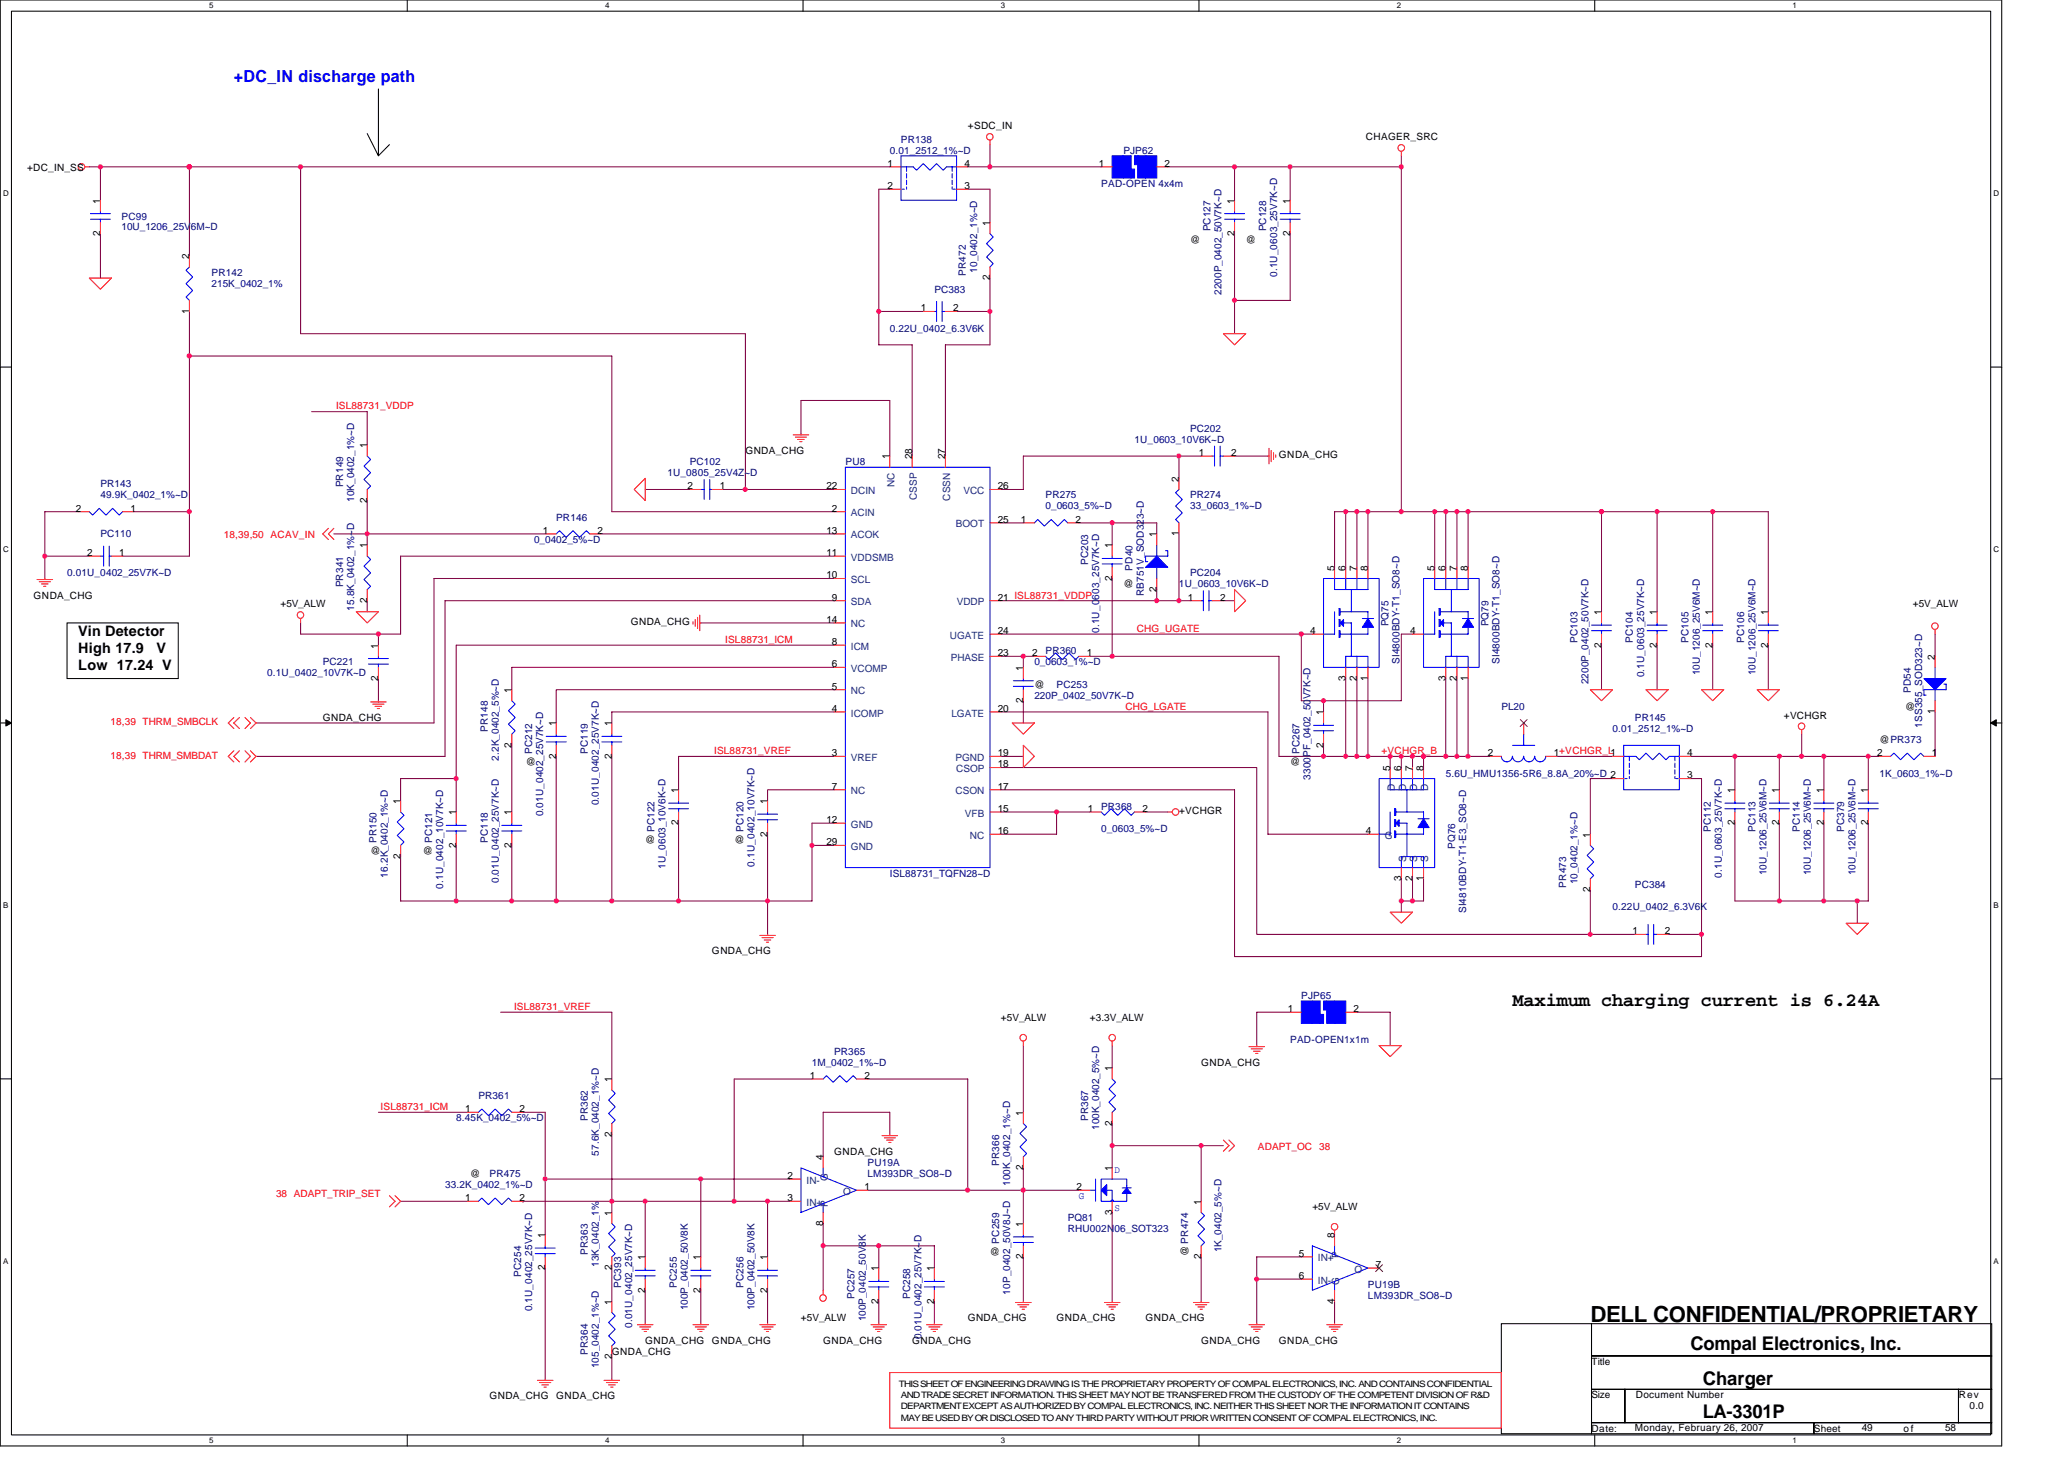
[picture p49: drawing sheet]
<svg xmlns="http://www.w3.org/2000/svg" width="297mm" height="210mm" viewBox="0 0 297 210" stroke-linecap="round" stroke-linejoin="round" font-family="sans-serif">
<defs><g id="words">
<text font-size="3.2" x="228.9" y="190.2">DELL CONFIDENTIAL/PROPRIETARY</text>
<g font-size="2.7">
<text x="217.7" y="144.7">Maximum charging current is 6.24A</text>
<text x="243.3" y="194.2">Compal Electronics, Inc.</text>
<text x="245" y="204">LA-3301P</text>
<text x="245" y="199.2">Charger</text>
</g>
<text font-size="2.4" fill="#00f" x="33.7" y="11.8">+DC_IN discharge path</text>
<g font-size="2.1">
<text x="11.3" y="91.5">Vin Detector</text>
<text x="11.3" y="94">High 17.9</text>
<text x="22.5" y="94">V</text>
<text x="11.3" y="96.5">Low 17.24 V</text>
</g>
<g font-size="1.4">
<text x="127.7" y="24">1</text>
<text x="138.8" y="24">4</text>
<text x="139.3" y="18.6">+SDC_IN</text>
<text x="158.1" y="24">1</text>
<text x="167.6" y="24">2</text>
<text x="196.6" y="20.2">CHAGER_SRC</text>
<text x="3.9" y="24.7">+DC_IN_SS</text>
<text x="14.4" y="29.3" transform="rotate(-90 14.4 29.3)">1</text>
<text x="127.7" y="27.2">2</text>
<text x="138.8" y="27.2">3</text>
<text x="177.6" y="29.3" transform="rotate(-90 177.6 29.3)">1</text>
<text x="185.6" y="29.3" transform="rotate(-90 185.6 29.3)">1</text>
<text x="14.4" y="33.9" transform="rotate(-90 14.4 33.9)">2</text>
<text x="142.4" y="32.5" transform="rotate(-90 142.4 32.5)">1</text>
<text x="171.3" y="34.9">@</text>
<text x="177.6" y="33.9" transform="rotate(-90 177.6 33.9)">2</text>
<text x="179.3" y="34.9">@</text>
<text x="185.6" y="33.9" transform="rotate(-90 185.6 33.9)">2</text>
<text x="27.2" y="37.3" transform="rotate(-90 27.2 37.3)">2</text>
<text x="142.4" y="40.3" transform="rotate(-90 142.4 40.3)">2</text>
<text x="27.2" y="45.1" transform="rotate(-90 27.2 45.1)">1</text>
<text x="132.5" y="44.8">1</text>
<text x="137.2" y="44.8">2</text>
<text x="52.8" y="64.5" transform="rotate(-90 52.8 64.5)">1</text>
<text x="107.3" y="65.3">GNDA_CHG</text>
<text x="172.5" y="65.6">1</text>
<text x="177.2" y="65.6">2</text>
<text x="184.1" y="66">GNDA_CHG</text>
<text x="98.9" y="70.4">2</text>
<text x="103.6" y="70.4">1</text>
<text x="118.9" y="70.4">22</text>
<text x="128" y="66.1" transform="rotate(-90 128 66.1)">1</text>
<text x="131.3" y="66.1" transform="rotate(-90 131.3 66.1)">28</text>
<text x="136" y="66.1" transform="rotate(-90 136 66.1)">27</text>
<text x="143.6" y="70.4">26</text>
<text x="169.6" y="69.3" transform="rotate(-90 169.6 69.3)">2</text>
<text x="10.9" y="73.6">2</text>
<text x="18.8" y="73.6">1</text>
<text x="52.8" y="72.3" transform="rotate(-90 52.8 72.3)">2</text>
<text x="78.1" y="76.8">1</text>
<text x="86" y="76.8">2</text>
<text x="118.9" y="76.8">13</text>
<text x="119.7" y="73.6">2</text>
<text x="143.6" y="75.2">25</text>
<text x="146.9" y="75.2">1</text>
<text x="154.8" y="75.2">2</text>
<text x="166.5" y="77.3" transform="rotate(-90 166.5 77.3)">1</text>
<text x="169.6" y="77.2" transform="rotate(-90 169.6 77.2)">1</text>
<text x="12.5" y="80">2</text>
<text x="17.2" y="80">1</text>
<text x="52.8" y="78.9" transform="rotate(-90 52.8 78.9)">1</text>
<text x="118.9" y="80">11</text>
<text x="118.9" y="83.2">10</text>
<text x="160" y="83.5" transform="rotate(-90 160 83.5)">2</text>
<text x="160" y="78.9" transform="rotate(-90 160 78.9)">1</text>
<text x="192" y="82.1" transform="rotate(-90 192 82.1)">5</text>
<text x="193.7" y="82.1" transform="rotate(-90 193.7 82.1)">6</text>
<text x="195.3" y="82.1" transform="rotate(-90 195.3 82.1)">7</text>
<text x="196.8" y="82.1" transform="rotate(-90 196.8 82.1)">8</text>
<text x="206.5" y="82.1" transform="rotate(-90 206.5 82.1)">5</text>
<text x="208" y="82.1" transform="rotate(-90 208 82.1)">6</text>
<text x="209.7" y="82.1" transform="rotate(-90 209.7 82.1)">7</text>
<text x="211.3" y="82.1" transform="rotate(-90 211.3 82.1)">8</text>
<text x="4.8" y="86.1">GNDA_CHG</text>
<text x="40.4" y="87.4">+5V_ALW</text>
<text x="52.8" y="86.7" transform="rotate(-90 52.8 86.7)">2</text>
<text x="90.8" y="90">GNDA_CHG</text>
<text x="118.9" y="89.6">14</text>
<text x="119.7" y="86.4">9</text>
<text x="143.6" y="86.4">21 ISL88731_VDDP</text>
<text x="161.7" y="84.5">@</text>
<text x="166.5" y="85.2" transform="rotate(-90 166.5 85.2)">2</text>
<text x="170.9" y="86.4">1</text>
<text x="175.6" y="86.4">2</text>
<text x="230.5" y="88.5" transform="rotate(-90 230.5 88.5)">1</text>
<text x="238.5" y="88.5" transform="rotate(-90 238.5 88.5)">1</text>
<text x="246.5" y="88.5" transform="rotate(-90 246.5 88.5)">1</text>
<text x="254.5" y="88.5" transform="rotate(-90 254.5 88.5)">1</text>
<text x="275.3" y="87.4">+5V_ALW</text>
<text x="54.4" y="93.3" transform="rotate(-90 54.4 93.3)">1</text>
<text x="119.7" y="92.8">8</text>
<text x="119.7" y="96">6</text>
<text x="143.6" y="94.4">23</text>
<text x="143.6" y="91.2">24</text>
<text x="148.5" y="94.4">2</text>
<text x="156.4" y="94.4">1</text>
<text x="188.5" y="91.2">4</text>
<text x="202.9" y="91.2">4</text>
<text x="230.5" y="93.2" transform="rotate(-90 230.5 93.2)">2</text>
<text x="238.5" y="93.2" transform="rotate(-90 238.5 93.2)">2</text>
<text x="246.5" y="93.2" transform="rotate(-90 246.5 93.2)">2</text>
<text x="254.5" y="93.2" transform="rotate(-90 254.5 93.2)">2</text>
<text x="278.5" y="94.9" transform="rotate(-90 278.5 94.9)">2</text>
<text x="54.4" y="97.9" transform="rotate(-90 54.4 97.9)">2</text>
<text x="73.6" y="99.7" transform="rotate(-90 73.6 99.7)">1</text>
<text x="119.7" y="99.2">5</text>
<text x="147.3" y="101.2" transform="rotate(-90 147.3 101.2)">2</text>
<text x="147.3" y="96.5" transform="rotate(-90 147.3 96.5)">1</text>
<text x="148.9" y="98.9">@</text>
<text x="193.7" y="97.9" transform="rotate(-90 193.7 97.9)">3</text>
<text x="195.3" y="97.9" transform="rotate(-90 195.3 97.9)">2</text>
<text x="196.8" y="97.9" transform="rotate(-90 196.8 97.9)">1</text>
<text x="208" y="97.9" transform="rotate(-90 208 97.9)">3</text>
<text x="209.7" y="97.9" transform="rotate(-90 209.7 97.9)">2</text>
<text x="211.3" y="97.9" transform="rotate(-90 211.3 97.9)">1</text>
<text x="46.5" y="103.7">GNDA_CHG</text>
<text x="73.6" y="107.5" transform="rotate(-90 73.6 107.5)">2</text>
<text x="80" y="104.5" transform="rotate(-90 80 104.5)">1</text>
<text x="88" y="104.5" transform="rotate(-90 88 104.5)">1</text>
<text x="119.7" y="102.4">4</text>
<text x="143.6" y="102.4">20</text>
<text x="190.5" y="107.5" transform="rotate(-90 190.5 107.5)">2</text>
<text x="190.5" y="102.9" transform="rotate(-90 190.5 102.9)">1</text>
<text x="256.7" y="103.4">+VCHGR</text>
<text x="270.5" y="106.9">@PR373</text>
<text x="274.2" y="102.1">@</text>
<text x="278.5" y="102.7" transform="rotate(-90 278.5 102.7)">1</text>
<text x="75.7" y="110.1">@</text>
<text x="80" y="109.2" transform="rotate(-90 80 109.2)">2</text>
<text x="88" y="109.2" transform="rotate(-90 88 109.2)">2</text>
<text x="119.7" y="108.8">3</text>
<text x="119.7" y="113.6">7</text>
<text x="143.6" y="110.4">18</text>
<text x="143.6" y="113.6">17</text>
<text x="143.6" y="108.8">19</text>
<text x="185.7" y="110.1">@</text>
<text x="200" y="110.9" transform="rotate(-90 200 110.9)">5</text>
<text x="201.7" y="110.9" transform="rotate(-90 201.7 110.9)">6</text>
<text x="203.3" y="110.9" transform="rotate(-90 203.3 110.9)">7</text>
<text x="204.8" y="110.9" transform="rotate(-90 204.8 110.9)">8</text>
<text x="214.1" y="108.8">2</text>
<text x="223.6" y="108.8">1+VCHGR_L1</text>
<text x="242.8" y="108.8">4</text>
<text x="242.8" y="112">3</text>
<text x="270.1" y="108.8">2</text>
<text x="278" y="108.8">1</text>
<text x="57.6" y="115.7" transform="rotate(-90 57.6 115.7)">1</text>
<text x="65.6" y="117.3" transform="rotate(-90 65.6 117.3)">1</text>
<text x="73.6" y="117.3" transform="rotate(-90 73.6 117.3)">1</text>
<text x="97.6" y="118.7" transform="rotate(-90 97.6 118.7)">2</text>
<text x="97.6" y="114.1" transform="rotate(-90 97.6 114.1)">1</text>
<text x="110.4" y="115.7" transform="rotate(-90 110.4 115.7)">1</text>
<text x="118.9" y="118.4">12</text>
<text x="143.6" y="120">16</text>
<text x="143.6" y="116.8">15</text>
<text x="156.5" y="116.8">1</text>
<text x="164.4" y="116.8">2</text>
<text x="169.7" y="117.2">+VCHGR</text>
<text x="196.6" y="120">4</text>
<text x="249.7" y="118.7" transform="rotate(-90 249.7 118.7)">2</text>
<text x="249.7" y="114.1" transform="rotate(-90 249.7 114.1)">1</text>
<text x="256" y="118.7" transform="rotate(-90 256 118.7)">2</text>
<text x="256" y="114.1" transform="rotate(-90 256 114.1)">1</text>
<text x="262.5" y="118.7" transform="rotate(-90 262.5 118.7)">2</text>
<text x="262.5" y="114.1" transform="rotate(-90 262.5 114.1)">1</text>
<text x="268.9" y="118.7" transform="rotate(-90 268.9 118.7)">2</text>
<text x="268.9" y="114.1" transform="rotate(-90 268.9 114.1)">1</text>
<text x="53.3" y="122.9">@</text>
<text x="57.6" y="123.5" transform="rotate(-90 57.6 123.5)">2</text>
<text x="60.9" y="122.9">@</text>
<text x="65.6" y="121.9" transform="rotate(-90 65.6 121.9)">2</text>
<text x="73.6" y="121.9" transform="rotate(-90 73.6 121.9)">2</text>
<text x="92.9" y="121.3">@</text>
<text x="105.7" y="121.3">@</text>
<text x="110.4" y="120.4" transform="rotate(-90 110.4 120.4)">2</text>
<text x="118.9" y="121.6">29</text>
<text x="228.9" y="120.5" transform="rotate(-90 228.9 120.5)">1</text>
<text x="201.7" y="126.7" transform="rotate(-90 201.7 126.7)">3</text>
<text x="203.3" y="126.7" transform="rotate(-90 203.3 126.7)">2</text>
<text x="204.8" y="126.7" transform="rotate(-90 204.8 126.7)">1</text>
<text x="228.9" y="128.4" transform="rotate(-90 228.9 128.4)">2</text>
<text x="102.5" y="137.3">GNDA_CHG</text>
<text x="234.9" y="134.4">1</text>
<text x="239.6" y="134.4">2</text>
<text x="144.1" y="146.9">+5V_ALW</text>
<text x="156.9" y="146.9">+3.3V_ALW</text>
<text x="185.4" y="145.6">1</text>
<text x="194.8" y="145.6">2</text>
<text x="88" y="155.7" transform="rotate(-90 88 155.7)">1</text>
<text x="116.5" y="155.2">1</text>
<text x="124.4" y="155.2">2</text>
<text x="160" y="154.1" transform="rotate(-90 160 154.1)">1</text>
<text x="172.9" y="153.3">GNDA_CHG</text>
<text x="66.9" y="160">1</text>
<text x="74.8" y="160">2</text>
<text x="147.3" y="160.5" transform="rotate(-90 147.3 160.5)">1</text>
<text x="160" y="161.9" transform="rotate(-90 160 161.9)">2</text>
<text x="88" y="163.6" transform="rotate(-90 88 163.6)">2</text>
<text x="118.4" y="166.9" transform="rotate(-90 118.4 166.9)">4</text>
<text x="120.1" y="166.1">GNDA_CHG</text>
<text x="66.9" y="172.8">1</text>
<text x="67.7" y="169.3">@</text>
<text x="74.8" y="172.8">2</text>
<text x="113.3" y="172.8">3</text>
<text x="113.3" y="169.6">2</text>
<text x="124.4" y="171.2">1</text>
<text x="147.3" y="168.4" transform="rotate(-90 147.3 168.4)">2</text>
<text x="154.9" y="171.2">2</text>
<text x="160" y="168.5" transform="rotate(-90 160 168.5)">1</text>
<text x="172.8" y="173.3" transform="rotate(-90 172.8 173.3)">1</text>
<text x="78.4" y="178.1" transform="rotate(-90 78.4 178.1)">1</text>
<text x="88" y="174.9" transform="rotate(-90 88 174.9)">1</text>
<text x="118.4" y="176.4" transform="rotate(-90 118.4 176.4)">8</text>
<text x="147.3" y="176.5" transform="rotate(-90 147.3 176.5)">1</text>
<text x="160" y="174.8" transform="rotate(-90 160 174.8)">3</text>
<text x="188.9" y="174.1">+5V_ALW</text>
<text x="192" y="178.1" transform="rotate(-90 192 178.1)">8</text>
<text x="78.4" y="182.8" transform="rotate(-90 78.4 182.8)">2</text>
<text x="88" y="182.8" transform="rotate(-90 88 182.8)">2</text>
<text x="92.8" y="185.9" transform="rotate(-90 92.8 185.9)">2</text>
<text x="92.8" y="181.3" transform="rotate(-90 92.8 181.3)">1</text>
<text x="100.8" y="185.9" transform="rotate(-90 100.8 185.9)">2</text>
<text x="100.8" y="181.3" transform="rotate(-90 100.8 181.3)">1</text>
<text x="110.4" y="185.9" transform="rotate(-90 110.4 185.9)">2</text>
<text x="110.4" y="181.3" transform="rotate(-90 110.4 181.3)">1</text>
<text x="126.4" y="182.9" transform="rotate(-90 126.4 182.9)">1</text>
<text x="134.4" y="182.9" transform="rotate(-90 134.4 182.9)">1</text>
<text x="142.5" y="180.5">@</text>
<text x="147.3" y="181.2" transform="rotate(-90 147.3 181.2)">2</text>
<text x="171" y="180.7" transform="rotate(-90 171 180.7)">@ PR474</text>
<text x="172.8" y="181.2" transform="rotate(-90 172.8 181.2)">2</text>
<text x="186.9" y="180.8">5</text>
<text x="186.9" y="184">6</text>
<text x="198" y="182.4">7</text>
<text x="88" y="187.7" transform="rotate(-90 88 187.7)">1</text>
<text x="115.3" y="190.1">+5V_ALW</text>
<text x="126.4" y="187.6" transform="rotate(-90 126.4 187.6)">2</text>
<text x="134.4" y="187.6" transform="rotate(-90 134.4 187.6)">2</text>
<text x="139.3" y="190.1">GNDA_CHG</text>
<text x="152.1" y="190.1">GNDA_CHG</text>
<text x="164.9" y="190.1">GNDA_CHG</text>
<text x="192" y="187.6" transform="rotate(-90 192 187.6)">4</text>
<text x="88" y="195.6" transform="rotate(-90 88 195.6)">2</text>
<text x="88" y="194.9">GNDA_CHG</text>
<text x="92.9" y="193.3">GNDA_CHG</text>
<text x="102.5" y="193.3">GNDA_CHG</text>
<text x="118.5" y="193.3">GNDA_CHG</text>
<text x="131.3" y="193.3">GNDA_CHG</text>
<text x="172.9" y="193.3">GNDA_CHG</text>
<text x="184.1" y="193.3">GNDA_CHG</text>
<text x="229" y="196.4">Title</text>
<text x="70.5" y="201.3">GNDA_CHG</text>
<text x="80" y="201.3">GNDA_CHG</text>
<text x="229" y="201.2">Size</text>
<text x="235.4" y="201.2">Document Number</text>
<text x="281.9" y="201.2">Rev</text>
<text x="283.4" y="202.8">0.0</text>
<text x="229" y="206">Date:</text>
<text x="235.3" y="205.8">Monday, February 26, 2007</text>
<text x="261" y="206">Sheet</text>
<text x="267.9" y="205.8">49</text>
<text x="274" y="206">of</text>
<text x="279.9" y="205.8">58</text>
</g>
<g font-size="1.4" fill="#000080">
<text x="128.1" y="22.1">0.01_2512_1%~D</text>
<text x="129.7" y="20.5">PR138</text>
<text x="161.7" y="22.1">PJP62</text>
<text x="158.5" y="26.9">PAD-OPEN 4x4m</text>
<text x="17.5" y="31.7">PC99</text>
<text x="17.5" y="33.1">10U_1206_25V6M~D</text>
<text x="174.2" y="33.3" transform="rotate(-90 174.2 33.3)">PC127</text>
<text x="182.2" y="33.3" transform="rotate(-90 182.2 33.3)">PC128</text>
<text x="30.5" y="39.7">PR142</text>
<text x="30.5" y="41.3">215K_0402_1%</text>
<text x="139" y="39.7" transform="rotate(-90 139 39.7)">PR472</text>
<text x="140.6" y="39.2" transform="rotate(-90 140.6 39.2)">10_0402_1%~D</text>
<text x="183.8" y="39.9" transform="rotate(-90 183.8 39.9)">0.1U_0603_25V7K~D</text>
<text x="128.1" y="47.7">0.22U_0402_6.3V6K</text>
<text x="134.5" y="42.1">PC383</text>
<text x="175.8" y="42.4" transform="rotate(-90 175.8 42.4)">2200P_0402_50V7K~D</text>
<text x="163.3" y="63.7">1U_0603_10V6K~D</text>
<text x="171.3" y="62.1">PC202</text>
<text x="14.5" y="70.1">PR143</text>
<text x="14.5" y="71.7">49.9K_0402_1%~D</text>
<text x="49.4" y="70.1" transform="rotate(-90 49.4 70.1)">PR149</text>
<text x="96.1" y="68.5">1U_0805_25V4Z~D</text>
<text x="99.3" y="66.9">PC102</text>
<text x="121.7" y="66.9">PU8</text>
<text x="150.5" y="71.7">PR275</text>
<text x="171.3" y="71.7">PR274</text>
<text x="14.5" y="77.3">PC110</text>
<text x="51" y="72.2" transform="rotate(-90 51 72.2)">10K_0402_1%~D</text>
<text x="80" y="74.9">PR146</text>
<text x="150.5" y="73.3">0_0603_5%~D</text>
<text x="171.3" y="73.3">33_0603_1%~D</text>
<text x="9.6" y="82.9">0.01U_0402_25V7K~D</text>
<text x="76.9" y="78.1">0_0402_5%~D</text>
<text x="156.6" y="81.3" transform="rotate(-90 156.6 81.3)">PC203</text>
<text x="163" y="82.1" transform="rotate(-90 163 82.1)">PD40</text>
<text x="171.3" y="82.9">PC204</text>
<text x="49.4" y="84.5" transform="rotate(-90 49.4 84.5)">PR341</text>
<text x="51" y="87.9" transform="rotate(-90 51 87.9)">15.8K_0402_1%~D</text>
<text x="164.6" y="85.8" transform="rotate(-90 164.6 85.8)">RB751V_SOD323~D</text>
<text x="169.7" y="84.5">1U_0603_10V6K~D</text>
<text x="46.5" y="95.7">PC221</text>
<text x="148.9" y="95.7">0_0603_1%~D</text>
<text x="150.5" y="94.1">PR360</text>
<text x="158.2" y="91.1" transform="rotate(-90 158.2 91.1)">0.1U_0603_25V7K~D</text>
<text x="199.8" y="90.1" transform="rotate(-90 199.8 90.1)">PQ75</text>
<text x="201.4" y="95.5" transform="rotate(-90 201.4 95.5)">SI4800BDY-T1_SO8~D</text>
<text x="214.2" y="90.1" transform="rotate(-90 214.2 90.1)">PQ79</text>
<text x="215.8" y="95.5" transform="rotate(-90 215.8 95.5)">SI4800BDY-T1_SO8~D</text>
<text x="227" y="92.5" transform="rotate(-90 227 92.5)">PC103</text>
<text x="235" y="92.5" transform="rotate(-90 235 92.5)">PC104</text>
<text x="243" y="92.5" transform="rotate(-90 243 92.5)">PC105</text>
<text x="251" y="92.5" transform="rotate(-90 251 92.5)">PC106</text>
<text x="38.5" y="97.3">0.1U_0402_10V7K~D</text>
<text x="148.9" y="100.5">220P_0402_50V7K~D</text>
<text x="152.1" y="98.9">PC253</text>
<text x="228.6" y="98.4" transform="rotate(-90 228.6 98.4)">2200P_0402_50V7K~D</text>
<text x="236.6" y="97.5" transform="rotate(-90 236.6 97.5)">0.1U_0603_25V7K~D</text>
<text x="244.6" y="97.1" transform="rotate(-90 244.6 97.1)">10U_1206_25V6M~D</text>
<text x="252.6" y="97.1" transform="rotate(-90 252.6 97.1)">10U_1206_25V6M~D</text>
<text x="275" y="99.7" transform="rotate(-90 275 99.7)">PD54</text>
<text x="70.2" y="105.3" transform="rotate(-90 70.2 105.3)">PR148</text>
<text x="216.1" y="102.1">PL20</text>
<text x="232.1" y="105.3">0.01_2512_1%~D</text>
<text x="235.3" y="103.7">PR145</text>
<text x="276.6" y="104.7" transform="rotate(-90 276.6 104.7)">1SS355_SOD323~D</text>
<text x="71.8" y="109.5" transform="rotate(-90 71.8 109.5)">2.2K_0402_5%~D</text>
<text x="76.6" y="108.5" transform="rotate(-90 76.6 108.5)">PC212</text>
<text x="84.6" y="108.5" transform="rotate(-90 84.6 108.5)">PC119</text>
<text x="187" y="108.5" transform="rotate(-90 187 108.5)">PC267</text>
<text x="188.6" y="112.2" transform="rotate(-90 188.6 112.2)">3300PF_0402_50V7K~D</text>
<text x="208.1" y="111.7">5.6U_HMU1356-5R6_8.8A_20%~D 2</text>
<text x="270.5" y="111.7">1K_0603_1%~D</text>
<text x="78.2" y="117.5" transform="rotate(-90 78.2 117.5)">0.01U_0402_25V7K~D</text>
<text x="86.2" y="115.9" transform="rotate(-90 86.2 115.9)">0.01U_0402_25V7K~D</text>
<text x="94.2" y="119.7" transform="rotate(-90 94.2 119.7)">PC122</text>
<text x="107" y="119.7" transform="rotate(-90 107 119.7)">PC120</text>
<text x="158.5" y="116.5">PR368</text>
<text x="158.5" y="119.7">0_0603_5%~D</text>
<text x="246.2" y="119.7" transform="rotate(-90 246.2 119.7)">PC112</text>
<text x="252.6" y="119.7" transform="rotate(-90 252.6 119.7)">PC113</text>
<text x="259" y="119.7" transform="rotate(-90 259 119.7)">PC114</text>
<text x="265.4" y="119.7" transform="rotate(-90 265.4 119.7)">PC379</text>
<text x="54.2" y="121.3" transform="rotate(-90 54.2 121.3)">PR150</text>
<text x="62.2" y="121.3" transform="rotate(-90 62.2 121.3)">PC121</text>
<text x="70.2" y="121.3" transform="rotate(-90 70.2 121.3)">PC118</text>
<text x="95.8" y="125" transform="rotate(-90 95.8 125)">1U_0603_10V6K~D</text>
<text x="108.6" y="124.7" transform="rotate(-90 108.6 124.7)">0.1U_0402_10V7K~D</text>
<text x="209.4" y="122.1" transform="rotate(-90 209.4 122.1)">PQ76</text>
<text x="254.2" y="125.9" transform="rotate(-90 254.2 125.9)">10U_1206_25V6M~D</text>
<text x="260.6" y="125.9" transform="rotate(-90 260.6 125.9)">10U_1206_25V6M~D</text>
<text x="267" y="125.9" transform="rotate(-90 267 125.9)">10U_1206_25V6M~D</text>
<text x="55.8" y="126.3" transform="rotate(-90 55.8 126.3)">16.2K_0402_1%~D</text>
<text x="63.8" y="127.9" transform="rotate(-90 63.8 127.9)">0.1U_0402_10V7K~D</text>
<text x="71.8" y="127.1" transform="rotate(-90 71.8 127.1)">0.01U_0402_25V7K~D</text>
<text x="128.1" y="126.1">ISL88731_TQFN28~D</text>
<text x="211" y="131.4" transform="rotate(-90 211 131.4)">SI4810BDY-T1-E3_SO8~D</text>
<text x="225.4" y="127.7" transform="rotate(-90 225.4 127.7)">PR473</text>
<text x="227" y="127.2" transform="rotate(-90 227 127.2)">10_0402_1%~D</text>
<text x="232.1" y="130.9">0.22U_0402_6.3V6K</text>
<text x="235.3" y="127.7">PC384</text>
<text x="247.8" y="126.3" transform="rotate(-90 247.8 126.3)">0.1U_0603_25V7K~D</text>
<text x="187.3" y="143.7">PJP65</text>
<text x="116.9" y="153.3">1M_0402_1%~D</text>
<text x="120.1" y="151.7">PR365</text>
<text x="185.7" y="150.1">PAD-OPEN1x1m</text>
<text x="65.7" y="161.3">8.45K_0402_5%~D</text>
<text x="68.9" y="158.1">PR361</text>
<text x="84.6" y="161.3" transform="rotate(-90 84.6 161.3)">PR362</text>
<text x="156.6" y="161.3" transform="rotate(-90 156.6 161.3)">PR367</text>
<text x="86.2" y="166.3" transform="rotate(-90 86.2 166.3)">57.6K_0402_1%~D</text>
<text x="124.9" y="167.7">PU19A</text>
<text x="143.8" y="167.7" transform="rotate(-90 143.8 167.7)">PR366</text>
<text x="158.2" y="162.6" transform="rotate(-90 158.2 162.6)">100K_0402_5%~D</text>
<text x="64" y="170.9">33.2K_0402_1%~D</text>
<text x="70.5" y="169.3">PR475</text>
<text x="124.9" y="169.3">LM393DR_SO8~D</text>
<text x="145.4" y="170.6" transform="rotate(-90 145.4 170.6)">100K_0402_1%~D</text>
<text x="143.8" y="178.9" transform="rotate(-90 143.8 178.9)">PC259</text>
<text x="153.7" y="175.7">PQ81</text>
<text x="153.7" y="177.3">RHU002N06_SOT323</text>
<text x="75" y="183.7" transform="rotate(-90 75 183.7)">PC254</text>
<text x="84.6" y="180.5" transform="rotate(-90 84.6 180.5)">PR363</text>
<text x="86.2" y="182.3" transform="rotate(-90 86.2 182.3)">13K_0402_1%</text>
<text x="89.4" y="185.3" transform="rotate(-90 89.4 185.3)">PC393</text>
<text x="97.4" y="185.3" transform="rotate(-90 97.4 185.3)">PC255</text>
<text x="107" y="185.3" transform="rotate(-90 107 185.3)">PC256</text>
<text x="175.8" y="180.2" transform="rotate(-90 175.8 180.2)">1K_0402_5%~D</text>
<text x="196.9" y="185.3">PU19B</text>
<text x="76.6" y="188.7" transform="rotate(-90 76.6 188.7)">0.1U_0402_25V7K~D</text>
<text x="91" y="191.1" transform="rotate(-90 91 191.1)">0.01U_0402_25V7K~D</text>
<text x="99" y="188.5" transform="rotate(-90 99 188.5)">100P_0402_50V8K</text>
<text x="108.6" y="188.5" transform="rotate(-90 108.6 188.5)">100P_0402_50V8K</text>
<text x="123" y="186.9" transform="rotate(-90 123 186.9)">PC257</text>
<text x="124.6" y="190.1" transform="rotate(-90 124.6 190.1)">100P_0402_50V8K</text>
<text x="131" y="186.9" transform="rotate(-90 131 186.9)">PC258</text>
<text x="145.4" y="186.3" transform="rotate(-90 145.4 186.3)">10P_0402_50V8J~D</text>
<text x="196.9" y="186.9">LM393DR_SO8~D</text>
<text x="84.6" y="194.9" transform="rotate(-90 84.6 194.9)">PR364</text>
<text x="86.2" y="196.8" transform="rotate(-90 86.2 196.8)">105_0402_1%~D</text>
<text x="132.6" y="192.7" transform="rotate(-90 132.6 192.7)">0.01U_0402_25V7K~D</text>
</g>
<g font-size="1.4" fill="#f00">
<text x="48.4" y="58.9">ISL88731_VDDP</text>
<text x="32.2" y="77.5">18,39,50 ACAV_IN</text>
<text x="104.4" y="92.5">ISL88731_ICM</text>
<text x="163.6" y="90.9">CHG_UGATE</text>
<text x="15.9" y="104.4">18,39 THRM_SMBCLK</text>
<text x="162" y="102.1">CHG_LGATE</text>
<text x="15.9" y="109.2">18,39 THRM_SMBDAT</text>
<text x="102.8" y="108.5">ISL88731_VREF</text>
<text x="198.8" y="108.5">+VCHGR_B</text>
<text x="74" y="145.3">ISL88731_VREF</text>
<text x="54.8" y="159.7">ISL88731_ICM</text>
<text x="181" y="165.5">ADAPT_OC 38</text>
<text x="39.7" y="172.2">38 ADAPT_TRIP_SET</text>
</g>
<g font-size="1.4" fill="#004080">
<text x="122.5" y="71.1">DCIN</text>
<text x="128.7" y="70.1" transform="rotate(-90 128.7 70.1)">NC</text>
<text x="131.9" y="71.9" transform="rotate(-90 131.9 71.9)">CSSP</text>
<text x="138.6" y="71.1">VCC</text>
<text x="122.5" y="74.3">ACIN</text>
<text x="122.5" y="77.5">ACOK</text>
<text x="136.7" y="72" transform="rotate(-90 136.7 72)">CSSN</text>
<text x="137.6" y="75.9">BOOT</text>
<text x="122.5" y="80.7">VDDSMB</text>
<text x="122.5" y="83.9">SCL</text>
<text x="122.5" y="87.1">SDA</text>
<text x="137.7" y="87.1">VDDP</text>
<text x="122.5" y="93.5">ICM</text>
<text x="122.5" y="90.3">NC</text>
<text x="136.7" y="91.9">UGATE</text>
<text x="136.8" y="95.1">PHASE</text>
<text x="122.5" y="96.7">VCOMP</text>
<text x="122.5" y="99.9">NC</text>
<text x="122.5" y="103.1">ICOMP</text>
<text x="136.9" y="103.1">LGATE</text>
<text x="122.5" y="109.5">VREF</text>
<text x="137.5" y="109.5">PGND</text>
<text x="137.6" y="111.1">CSOP</text>
<text x="200.7" y="113.9" transform="rotate(-90 200.7 113.9)">D</text>
<text x="202.3" y="113.9" transform="rotate(-90 202.3 113.9)">D</text>
<text x="204" y="113.9" transform="rotate(-90 204 113.9)">D</text>
<text x="205.5" y="113.9" transform="rotate(-90 205.5 113.9)">D</text>
<text x="122.5" y="114.3">NC</text>
<text x="122.5" y="119.1">GND</text>
<text x="137.5" y="114.3">CSON</text>
<text x="138.9" y="117.5">VFB</text>
<text x="122.5" y="122.3">GND</text>
<text x="139.6" y="120.7">NC</text>
<text x="199.3" y="120.7">G</text>
<text x="202.3" y="124" transform="rotate(-90 202.3 124)">S</text>
<text x="204" y="124" transform="rotate(-90 204 124)">S</text>
<text x="205.5" y="124" transform="rotate(-90 205.5 124)">S</text>
<text x="116.1" y="173.5">IN+</text>
<text x="116.1" y="170.3">IN-</text>
<text x="119.1" y="173.6" transform="rotate(-90 119.1 173.6)">P</text>
<text x="119.1" y="169.9" transform="rotate(-90 119.1 169.9)">G</text>
<text x="121.3" y="171.9">O</text>
<text x="189.7" y="181.5">IN+</text>
<text x="189.7" y="184.7">IN-</text>
<text x="192.7" y="184.8" transform="rotate(-90 192.7 184.8)">G</text>
<text x="192.7" y="181" transform="rotate(-90 192.7 181)">P</text>
<text x="194.9" y="183.1">O</text>
</g>
<g font-size="1.4" fill="#00f">
<text x="155.3" y="172.5">G</text>
<text x="160.4" y="168.7">D</text>
<text x="160.4" y="174.3">S</text>
</g>
<g font-size="1.3">
<text x="129.3" y="199.6">THIS SHEET OF ENGINEERING DRAWING IS THE PROPRIETARY PROPERTY OF COMPAL ELECTRONICS, INC. AND CONTAINS CONFIDENTIAL</text>
<text x="129.7" y="201.2">AND TRADE SECRET INFORMATION. THIS SHEET MAY NOT BE TRANSFERED FROM THE CUSTODY OF THE COMPETENT DIVISION OF R&amp;D</text>
<text x="129.7" y="202.8">DEPARTMENT EXCEPT AS AUTHORIZED BY COMPAL ELECTRONICS, INC. NEITHER THIS SHEET NOR THE INFORMATION IT CONTAINS</text>
<text x="129.7" y="204.4">MAY BE USED BY OR DISCLOSED TO ANY THIRD PARTY WITHOUT PRIOR WRITTEN CONSENT OF COMPAL ELECTRONICS, INC.</text>
</g>
<g font-size="1.1">
<text x="30.1" y="1.2">5</text>
<text x="87.1" y="1.2">4</text>
<text x="144" y="1.2">3</text>
<text x="201" y="1.2">2</text>
<text x="258" y="1.2">1</text>
<text x=".4" y="28.2">D</text>
<text x="286.9" y="28.2">D</text>
<text x=".4" y="79.4">C</text>
<text x="286.9" y="79.4">C</text>
<text x=".4" y="130.6">B</text>
<text x="286.9" y="130.6">B</text>
<text x=".4" y="181.8">A</text>
<text x="286.9" y="181.8">A</text>
<text x="30.1" y="207.6">5</text>
<text x="87.1" y="207.6">4</text>
<text x="144" y="207.6">3</text>
<text x="201" y="207.6">2</text>
<text x="258" y="207.6">1</text>
</g>
</g></defs>
<path d="M0 0h288.1v208h-288.1zM1.6 1.6h284.9v204.8h-284.9z" fill="none" stroke="#000" stroke-width=".15"/>
<g fill="#fff">
<path d="M30.1 .2h.6v1.2h-.6z"/>
<path d="M30.1 206.6h.6v1.3h-.6z"/>
</g>
<path d="M58.6 0v1.6M58.6 206.4v1.6" fill="none" stroke="#000" stroke-width=".15"/>
<g fill="#fff">
<path d="M87.1 .2h.6v1.2h-.6z"/>
<path d="M87.1 206.6h.6v1.3h-.6z"/>
</g>
<path d="M115.6 0v1.6M115.6 206.4v1.6" fill="none" stroke="#000" stroke-width=".15"/>
<g fill="#fff">
<path d="M144 .2h.6v1.2h-.6z"/>
<path d="M144 206.6h.6v1.3h-.6z"/>
</g>
<path d="M172.5 0v1.6M172.5 206.4v1.6" fill="none" stroke="#000" stroke-width=".15"/>
<g fill="#fff">
<path d="M201 .2h.6v1.2h-.6z"/>
<path d="M201 206.6h.6v1.3h-.6z"/>
</g>
<path d="M229.5 0v1.6M229.5 206.4v1.6" fill="none" stroke="#000" stroke-width=".15"/>
<g fill="#fff">
<path d="M258 .2h.6v1.2h-.6z"/>
<path d="M258 206.6h.6v1.3h-.6z"/>
<path d="M.4 27.2h.8v1.3h-.8z"/>
<path d="M286.9 27.2h.8v1.3h-.8z"/>
<path d="M.4 78.4h.8v1.3h-.8z"/>
<path d="M286.9 78.4h.8v1.3h-.8z"/>
</g>
<path d="M0 52.8h1.6M286.5 52.8h1.6" fill="none" stroke="#000" stroke-width=".15"/>
<g fill="#fff">
<path d="M.4 129.6h.8v1.3h-.8z"/>
<path d="M286.9 129.6h.7v1.3h-.7z"/>
</g>
<path d="M0 104h1.6M286.5 104h1.6" fill="none" stroke="#000" stroke-width=".15"/>
<path d="M.8 103.5l.8 .5-.8 .5zM286.5 104l.8-.5v1z" fill="#000" stroke="#000" stroke-width=".14"/>
<g fill="#fff">
<path d="M.4 180.8h.8v1.3h-.8z"/>
<path d="M286.9 180.8h.7v1.3h-.7z"/>
</g>
<g fill="none" stroke="#000" stroke-width=".15">
<path d="M54.5 12.8v9.6l-1.7-3.2M56 20.8l-1.5 1.6M9.6 89.6h16.1v8h-16.1zM0 155.2h1.6M286.5 155.2h1.6M216.1 190.4h12.9v15.9h-12.9zM229 190.4h57.6v4.7h-57.6zM229 195.1h57.6v4.8h-57.6zM229 199.9h4.8v4.8h-4.8zM233.8 199.9h48.1v4.8h-48.1zM281.9 199.9h4.7v4.8h-4.7zM229 204.7h32v1.6h-32z"/>
<path d="M261 204.7h25.6v1.6h-25.6z"/>
</g>
<g fill="none" stroke="#800040" stroke-width=".15">
<path d="M12.8 24h115.3M14.5 24v4.8M14.5 33.6v6.4M27.3 24v12.8M43.3 24v24h64v22.4M128.1 27.2h-1.6v17.6M139.3 24h19.2M139.3 27.2h3.2v4.8M142.5 20.8v3.2M168.1 24h33.6M177.7 24v4.8M177.7 33.6v14.4"/>
<path d="M185.7 24v4.8M185.7 33.6v9.6h-8M201.7 22.4v51.2M27.3 51.2h60.8v22.4h32M27.3 44.8v35.2h-9.7M44.8 59.2h8v4.8M132.9 44.8h-6.4v4.8h4.8v16M137.7 44.8h4.8M142.5 40v9.6h-6.4v16M11.3 73.6h-4.8v9.6M19.3 73.6h8M48 76.8h30.5"/>
<path d="M52.8 72v6.4M86.5 76.8h33.6M92.9 70.4h6.4M104.1 70.4h16M115.3 62.4v-4.8h12.8v8M144.1 75.2h3.2M155.3 75.2h11.2v1.6M160.1 75.2v3.2M169.7 65.6v3.2M169.7 76.8v9.6M172.9 65.6h-25.6v4.8h-3.2M177.7 65.6h4.8"/>
<path d="M193.7 73.6v8M195.3 73.6v8M196.9 73.6v8M206.5 73.6h1.6v8M206.5 73.6h-14.4v8M206.5 73.6v8M208.1 73.6h1.6M209.7 73.6h1.6v8M209.7 73.6v8M211.3 73.6h43.2v14.4M230.5 73.6v14.4M238.5 73.6v14.4"/>
<path d="M246.5 73.6v14.4M6.5 80h6.3M52.8 86.4v1.6M54.5 91.2v1.6M54.5 97.6v3.2M100.9 89.6h19.2M120.1 99.2h-40.1v4.8M120.1 86.4h-56.1v22.4h-27.2M120.1 80h-62.4v11.2h-14.4v-1.6M120.1 83.2h-57.6v20.8h-25.7M120.1 92.8h-54.4v24M120.1 96h-46.4v3.2"/>
<path d="M144.1 91.2h43.2v9.6h14.4v-9.6h1.6M144.1 94.4h3.2v1.6M144.1 86.4h27.2M147.3 94.4h1.6M156.9 94.4h27.2v14.4h20.8M160.1 83.2v11.2M166.5 84.8v1.6M176.1 86.4h1.6M187.3 91.2h1.6M193.7 97.6v11.2M195.3 97.6v11.2M196.9 97.6v11.2"/>
<path d="M208.1 97.6v11.2h-3.2M209.7 97.6v11.2M211.3 97.6v11.2M230.5 92.8v6.4M238.5 92.8v6.4M246.5 92.8v6.4M254.5 92.8v6.4M278.5 91.2v3.2M65.7 112h-8v3.2M73.7 107.2v9.6M80 108.8v20.8h-6.3M88.1 108.8v20.8h-8.1"/>
<path d="M97.7 118.4v11.2M120.1 113.6h-9.6v1.6M120.1 108.8h-22.4v4.8M120.1 102.4h-32v1.6M120.1 118.4h-3.2v11.2h-28.8M144.1 110.4h36.8v24h48M144.1 108.8h3.2M144.1 113.6h33.6v24h67.2v-3.2M144.1 102.4h38.4v17.6h14.4M144.1 116.8h12.8M147.3 100.8v3.2M152.1 116.8v3.2h-8"/>
<path d="M164.9 116.8h3.2M190.5 100.8v1.6M190.5 107.2v1.6M200.1 108.8v1.6M201.7 108.8v1.6M203.3 108.8v1.6M204.9 108.8v1.6M208.1 108.8h6.4M224.1 108.8h8M232.1 112h-3.2v8M243.3 112h1.6v22.4M243.3 108.8h19.2"/>
<path d="M249.7 108.8v4.8M249.7 118.4v11.2h19.2v-11.2M256.1 108.8v4.8M256.1 118.4v11.2M259.3 105.6v3.2M262.5 108.8h6.4v4.8M262.5 108.8v4.8M262.5 118.4v11.2M268.9 108.8h1.6M278.5 102.4v6.4M57.7 123.2v6.4h16M65.7 121.6v8"/>
<path d="M73.7 121.6v8M110.5 120v14.4M116.9 121.6h3.2M201.7 126.4v4.8M203.3 126.4v3.2M204.9 126.4v3.2h-3.2M228.9 128v6.4M228.9 134.4h6.4M240.1 134.4h4.8M267.3 129.6v3.2M72 145.6h16.1v9.6M116.9 155.2h-11.2v17.6"/>
<path d="M124.9 155.2h14.4v16M147.3 150.4v9.6M160.1 150.4v3.2M185.7 145.6h-4.8v4.8M195.3 145.6h4.8v4.8M54.5 160h12.8M57.7 172.8h9.6M75.3 172.8h.1M75.3 172.8h17.6M75.3 160h3.2v17.6M78.5 169.6h35.2M88.1 163.2v11.2"/>
<path d="M100.9 169.6v11.2M105.7 172.8h4.8v8M105.7 172.8h-12.8v8M110.5 172.8h3.2M118.5 176v9.6M118.5 179.2h16v3.2M124.9 171.2h30.4M126.5 179.2v3.2M128.1 163.2v-3.2h-9.6v6.4M147.3 168v8M160.1 164.8h12.8v8M160.1 161.6v6.4"/>
<path d="M160.1 174.4v12.8M172.9 164.8h3.2M78.5 182.4v16M88.1 182.4v4.8M88.1 195.2v3.2M92.9 185.6v4.8M100.9 185.6v4.8M110.5 185.6v4.8M126.5 187.2v3.2M134.5 187.2v3.2M147.3 180.8v6.4M172.9 180.8v6.4"/>
<path d="M180.9 184h6.4M187.3 180.8h-6.4v9.6M192.1 187.2v3.2"/>
</g>
<g fill="none" stroke="#f00" stroke-width=".15">
<path d="M12.2 24h.6M14.5 28.8v1.6M14.5 32v1.6M27.3 36.8v1.6M128.1 24h1.6M128.1 27.2h1.6M137.7 24h1.6M137.7 27.2h1.6M142.5 20.2v.6M142.5 32v1.6M142.5 38.4v1.6M158.5 24h1.6"/>
<path d="M166.5 24h1.6M177.7 28.8v1.6M177.7 32v1.6M185.7 28.8v1.6M185.7 32v1.6M201.7 21.8v.6M12.8 40h3.2l-1.5 1.6zM27.3 43.2v1.6M132.9 44.8h1.6M136.1 44.8h1.6M176.1 48h3.2l-1.6 1.6zM11.3 73.6h1.5"/>
<path d="M17.6 73.6h1.7M47.3 76l-.8 .8 .8 .8M48 76l-.7 .8 .7 .8M52.8 64v1.6M52.8 70.4v1.6M52.8 78.4v1.6M78.5 76.8h1.5M84.9 76.8h1.6M92.9 68.8v3.2l-1.6-1.6zM99.3 70.4h1.6M102.5 70.4h1.6M114.1 62.6h2.3"/>
<path d="M114.5 62.9h1.6M114.8 63.2h.9M115.1 63.5h.3M115.3 62.4v.2M120.1 70.4h1.6M120.1 73.6h1.6M120.1 76.8h1.6M128.1 65.6v1.6M131.3 65.6v1.6M136.1 65.6v1.6M142.5 70.4h1.6M142.5 75.2h1.6"/>
<path d="M147.3 75.2h1.6M153.7 75.2h1.6M160.1 78.4v1.6M166.5 76.8v1.6M169.7 68.8v1.6M169.7 75.2v1.6M172.9 65.6h1.6M176.1 65.6h1.6M182.5 65.6h.1M182.6 64.5v2.2M182.9 64.8v1.6M183.3 65.1v1"/>
<path d="M183.6 65.4v.4M5.3 83.4h2.3M5.6 83.7h1.7M6 84h.9M6.3 84.3h.3M6.5 83.2v.2M12.8 80h1.7M16 80h1.6M43.3 89v.6M51.3 88h3.2l-1.7 1.6zM52.8 84.8v1.6M54.5 92.8v1.6"/>
<path d="M54.5 96v1.6M73.7 99.2v1.6M99.7 89.5v.3M100.1 89.1v1M100.4 88.8v1.6M100.7 88.5v2.2M100.7 89.6h.2M120.1 89.6h1.6M120.1 80h1.6M120.1 86.4h1.6M120.1 92.8h1.6M120.1 83.2h1.6"/>
<path d="M120.1 96h1.6M120.1 99.2h1.6M142.5 91.2h1.6M142.5 94.4h1.6M142.5 86.4h1.6M147.3 96v1.6M147.3 99.2v1.6M148.9 94.4h1.6M155.3 94.4h1.6M160.1 81.6v1.6M166.5 83.2v1.6M171.3 86.4h1.6"/>
<path d="M174.5 86.4h1.6M177.7 84.8l1.6 1.6-1.6 1.6zM188.9 91.2h1.6M192.1 81.6v1.6M193.7 81.6v1.6M193.7 96v1.6M195.3 81.6v1.6M195.3 96v1.6M196.9 81.6v1.6M196.9 96v1.6M203.3 91.2h1.6M206.5 81.6v1.6"/>
<path d="M208.1 81.6v1.6M208.1 96v1.6M209.7 81.6v1.6M209.7 96v1.6M211.3 81.6v1.6M211.3 96v1.6M228.9 99.2h3.2l-1.6 1.6zM230.5 88v1.6M230.5 91.2v1.6M236.9 99.2h3.2l-1.6 1.6zM238.5 88v1.6M238.5 91.2v1.6"/>
<path d="M244.9 99.2h3.2l-1.6 1.6zM246.5 88v1.6M246.5 91.2v1.6M252.9 99.2h3.2l-1.6 1.6zM254.5 88v1.6M254.5 91.2v1.6M278.5 90.6v.6M278.5 94.4v1.6M33.7 108l-.9 .8 .9 .8M33.7 103.2l-.9 .8 .9 .8M34.5 108l-.8 .8 .8 .8M34.5 103.2l-.8 .8 .8 .8"/>
<path d="M35.3 108l.7 .8-.7 .8M35.3 103.2l.7 .8-.7 .8M36 108l.8 .8-.8 .8M36 103.2l.8 .8-.8 .8M53.3 101h2.3M53.7 101.3h1.6M54 101.6h.9M54.3 101.9h.3M54.5 100.8v.2M57.7 115.2v1.6M65.7 116.8v1.6M73.7 105.6v1.6"/>
<path d="M73.7 116.8v1.6M80 104v1.6M80 107.2v1.6M88.1 104v1.6M88.1 107.2v1.6M97.7 113.6v1.6M97.7 116.8v1.6M110.5 115.2v1.6M110.5 118.4v1.6M120.1 108.8h1.6M120.1 102.4h1.6M120.1 113.6h1.6"/>
<path d="M120.1 118.4h1.6M142.5 116.8h1.6M142.5 108.8h1.6M142.5 110.4h1.6M142.5 102.4h1.6M142.5 113.6h1.6M145.7 104h3.2l-1.6 1.6zM147.3 107.2l1.6 1.6-1.6 1.6zM156.9 116.8h1.6M163.3 116.8h1.6M168.1 116.8h.6M190.5 102.4v1.6"/>
<path d="M190.5 105.6v1.6M200.1 110.4v1.6M201.7 110.4v1.6M203.3 110.4v1.6M204.9 110.4v1.6M214.5 108.8h1.6M219.3 104v1.6M222.5 108.8h1.6M232.1 108.8h1.6M232.1 112h1.6M241.7 108.8h1.6M241.7 112h1.6"/>
<path d="M249.7 113.6v1.6M249.7 116.8v1.6M256.1 113.6v1.6M256.1 116.8v1.6M259.3 105v.6M262.5 113.6v1.6M262.5 116.8v1.6M268.9 113.6v1.6M268.9 116.8v1.6M270.5 108.8h1.6M276.9 108.8h1.6M278.5 100.8v1.6"/>
<path d="M57.7 121.6v1.6M65.7 120v1.6M73.7 120v1.6M109.3 134.6h2.3M109.7 134.9h1.6M110 135.2h.9M110.3 135.6h.3M110.5 134.4v.2M120.1 121.6h1.6M142.5 120h1.6M196.9 120h1.6M200.1 131.2h3.2l-1.6 1.6z"/>
<path d="M201.7 124.8v1.6M203.3 124.8v1.6M204.9 124.8v1.6M228.9 120v1.6M228.9 126.4v1.6M235.3 134.4h1.6M238.5 134.4h1.6M265.7 132.8h3.2l-1.6 1.6zM88.1 155.2v1.6M116.9 155.2h1.6M123.3 155.2h1.6M147.3 149.8v.6"/>
<path d="M160.1 149.8v.6M160.1 153.6v1.6M179.7 150.6h2.3M180.1 150.9h1.6M180.4 151.2h1M180.7 151.6h.3M180.9 150.4v.2M185.7 145.6h1.6M193.7 145.6h1.6M198.5 150.4h3.2l-1.6 1.6zM56 172l.9 .8-.9 .8M56.9 172l.8 .8-.8 .8"/>
<path d="M67.3 172.8h1.6M67.3 160h1.6M73.7 172.8h1.6M73.7 160h1.6M78.5 177.6v1.6M88.1 161.6v1.6M88.1 174.4v1.6M113.7 172.8h1.6M113.7 169.6h1.6M118.5 166.4v1.6M118.5 174.4v1.6M123.3 171.2h1.6"/>
<path d="M126.9 163.4h2.3M127.3 163.7h1.6M127.6 164h.9M127.9 164.4h.3M128.1 163.2v.2M147.3 160v1.6M147.3 166.4v1.6M147.3 176v1.6M147.3 179.2v1.6M155.3 171.2h1.6M160.1 160v1.6M160.1 168v1.6"/>
<path d="M160.1 172.8v1.6M172.9 172.8v1.6M172.9 179.2v1.6M176.1 164l.8 .8-.8 .8M176.9 164l.8 .8-.8 .8M192.1 177v2.2M77.3 198.6h2.3M77.7 198.9h1.6M78 199.2h.9M78.3 199.6h.3M78.5 180.8v1.6M78.5 198.4v.2"/>
<path d="M86.9 198.6h2.3M87.3 198.9h1.6M87.6 199.2h.9M87.9 199.6h.3M88.1 180.8v1.6M88.1 187.2v1.6M88.1 193.6v1.6M88.1 198.4v.2M91.7 190.6h2.3M92.1 190.9h1.6M92.4 191.2h.9M92.7 191.6h.3"/>
<path d="M92.9 180.8v1.6M92.9 184v1.6M92.9 190.4v.2M99.7 190.6h2.3M100.1 190.9h1.6M100.4 191.2h.9M100.7 191.6h.3M100.9 180.8v1.6M100.9 184v1.6M100.9 190.4v.2M109.3 190.6h2.3M109.7 190.9h1.6"/>
<path d="M110 191.2h.9M110.3 191.6h.3M110.5 180.8v1.6M110.5 184v1.6M110.5 190.4v.2M118.5 185.6v.7M125.3 190.6h2.3M125.7 190.9h1.6M126 191.2h.9M126.3 191.6h.3M126.5 182.4v1.6M126.5 185.6v1.6"/>
<path d="M126.5 190.4v.2M128.1 197.5h88v8h-88zM133.3 190.6h2.3M133.7 190.9h1.6M134 191.2h.9M134.3 191.6h.3M134.5 182.4v1.6M134.5 185.6v1.6M134.5 190.4v.2M146.2 187.4h2.2M146.5 187.7h1.6M146.8 188h.9"/>
<path d="M147.1 188.4h.3M147.3 187.2v.2M158.9 187.4h2.3M159.3 187.7h1.6M159.6 188h.9M159.9 188.4h.3M160.1 187.2v.2M171.7 187.4h2.3M172.1 187.7h1.6M172.4 188h1M172.7 188.4h.3M172.9 187.2v.2"/>
<path d="M179.7 190.6h2.3M180.1 190.9h1.6M180.4 191.2h1M180.7 191.6h.3M180.9 190.4v.2M187.3 180.8h1.6M187.3 184h1.6M190.9 190.6h2.3M191.3 190.9h1.6M191.6 191.2h.9M191.9 191.6h.3M192.1 185.6v1.6"/>
<path d="M192.1 190.4v.2M196.9 182.4h1.6"/>
<circle cx="142.4" cy="19.7" r=".47"/>
<circle cx="11.7" cy="24" r=".47"/>
<circle cx="201.7" cy="21.3" r=".48"/>
<circle cx="43.2" cy="88.5" r=".47"/>
<circle cx="278.5" cy="90.1" r=".47"/>
<circle cx="169.2" cy="116.8" r=".47"/>
<circle cx="259.3" cy="104.5" r=".47"/>
<circle cx="147.2" cy="149.3" r=".47"/>
<circle cx="160.1" cy="149.3" r=".47"/>
<circle cx="192.1" cy="176.5" r=".47"/>
<circle cx="118.4" cy="186.7" r=".47"/>
</g>
<g fill="none" stroke="#00f" stroke-width=".15">
<path d="M13 31.5h2.9M13 30.7h2.9M14.5 30.4v.3M14.5 31.5v.5M27.3 38.4l-.5 .5 .9 1-.9 .9 .9 1-.9 .9 .5 .5M129.7 22.4h8v6.4h-8zM129.7 24h1.7l.5 .5 1-1 .9 1 1-1 .9 1 .5-.5h1.5M129.8 27.2h.4M130.5 24v.7M130.5 25v.6M130.5 25.9v.7M130.5 26.9v.3"/>
<path d="M137 24v.7M137 25v.6M137 25.9v.7M137 26.9v.3M137.2 27.2h.3M142.5 33.6l.4 .5-.9 1 .9 .9-.9 1 .9 .9-.4 .5M176.2 31.5h2.9M176.2 30.7h2.9M177.7 30.4v.3M177.7 31.5v.5M184.2 31.5h2.9M184.2 30.7h2.9"/>
<path d="M185.7 30.4v.3M185.7 31.5v.5M134.5 44.8h.3M134.8 43.4v2.8M135.6 44.8h.5M135.6 43.4v2.8M12.8 73.6l.5 .5 1-1 1 1 .9-1 1 1 .4-.5M14.9 78.6v2.8M15.7 78.6v2.8M52.8 65.6l.5 .5-.9 1 .9 .9-.9 1 .9 .9-.5 .5M80 76.8l.5-.5 1 1 1-1 .9 1 1-1 .5 .5M100.9 70.4h.4"/>
<path d="M101.3 69v2.9M102.1 70.4h.4M102.1 69v2.9M121.7 67.2h20.8v57.6h-20.8zM148.9 75.2l.4-.5 1 1 1-1 .9 1 1-1 .5 .5M166.5 78.4v1.6M167.7 79.2h.4v.8h-3.2v.8h.3M169.7 70.4l-.5 .5 1 1-1 .9 1 1-1 .9 .5 .5M174.5 65.6h.3M174.8 64.2v2.9M175.6 65.6h.5M175.6 64.2v2.9"/>
<path d="M14.5 80h.4M15.7 80h.3M52.8 80l.5 .5-.9 .9 .9 1-.9 1 .9 .9-.5 .5M53 95.5h2.9M53 94.7h2.9M54.5 94.4v.3M54.5 95.5v.5M145.8 98.7h2.9M145.8 97.9h2.9M147.3 97.6v.3M147.3 98.7v.5M150.5 94.4l.4 .5 1-1 1 1 .9-1 1 1 .5-.5"/>
<path d="M158.6 81.1h2.9M158.6 80.3h2.9M160.1 80v.3M160.1 81.1v.5M166.5 81.6v1.6M172.9 86.4h.3M173.2 85v2.9M174 86.4h.5M174 85v2.9M190.5 83.2h8v12.8h-8zM192.1 83.2v1.6h4.8v-1.6M192.1 88v3.2h-1.6"/>
<path d="M192.7 90.7h.2v1h-.2zM192.7 89.1h.2v1h-.2zM192.7 87.5h.2v1h-.2zM192.9 88h4v1M193.4 89.6h1.1v4.8M193.7 83.2v1.6M194.5 84.8v3.2M195.3 94.4h1.6v1.6M195.3 83.2v1.6M195.3 94.4v1.6M195.3 94.4h-1.6v1.6M196.1 89h1.6"/>
<path d="M196.9 90.3v.9h-4M204.9 83.2h8v12.8h-8zM206.5 83.2v1.6h4.8v-1.6M206.5 88v3.2h-1.6M207.1 90.7h.2v1h-.2zM207.1 89.1h.2v1h-.2zM207.1 87.5h.2v1h-.2zM207.3 88h4v1M207.7 89.6h1.2v4.8M208.1 83.2v1.6M208.9 84.8v3.2M209.7 94.4h1.6v1.6"/>
<path d="M209.7 94.4h-1.6v1.6M209.7 83.2v1.6M209.7 94.4v1.6M210.5 89h1.6M211.3 90.3v.9h-4M229 90.7h2.9M229 89.9h2.9M230.5 89.6v.3M230.5 90.7v.5M237 90.7h2.9M237 89.9h2.9M238.5 89.6v.3"/>
<path d="M238.5 90.7v.5M245 90.7h2.9M245 89.9h2.9M246.5 89.6v.3M246.5 90.7v.5M253 90.7h2.9M253 89.9h2.9M254.5 89.6v.3M254.5 90.7v.5M278.5 96v1.6M278.5 99.2v1.6M279.8 98.4h.3v.8h-3.2v.8h.3"/>
<path d="M57.7 116.8l.4 .5-.9 1 .9 .9-.9 1 .9 .9-.4 .5M64.2 119.5h2.9M64.2 118.7h2.9M65.7 118.4v.3M65.7 119.5v.5M72.2 119.5h2.9M72.2 118.7h2.9M73.7 100.8l.4 .5-.9 1 .9 .9-.9 1 .9 .9-.4 .5M73.7 118.4v.3M73.7 119.5v.5M78.6 106.7h2.9M78.6 105.9h2.9"/>
<path d="M80 105.6v.3M80 106.7v.5M86.6 106.7h2.9M86.6 105.9h2.9M88.1 105.6v.3M88.1 106.7v.5M96.2 116.4h2.9M96.2 115.5h2.9M97.7 115.2v.3M97.7 116.4v.4M109 117.9h2.9M109 117.1h2.9"/>
<path d="M110.5 116.8v.3M110.5 117.9v.5M158.5 116.8l.4 .5 1-.9 1 .9 .9-.9 1 .9 .5-.5M189 105.1h2.9M189 104.4h2.9M190.5 104v.4M190.5 105.1v.5M198.5 112h8v12.8h-8zM200.1 112v1.6h4.8v-1.6M200.1 116.8v3.2h-1.6M200.7 119.5h.2v1h-.2zM200.7 117.9h.2v1h-.2z"/>
<path d="M200.7 116.4h.2v.9h-.2zM200.9 116.8h4v1M201.4 118.4h1.1v4.8M201.7 112v1.6M202.5 113.6v3.2M203.3 112v1.6M204.1 117.8h1.6M204.9 119.1v.9h-4M216.1 108.8a.79 .79 0 0 0 .8 .8 .79 .79 0 0 0 .8-.8 .8 .8 0 0 0 .8 .8 .8 .8 0 0 0 .8-.8M217.7 107.2h3.2M219.3 108.8a.78 .78 0 0 0 .8 .8 .78 .78 0 0 0 .7-.8M219.3 105.6v1.6"/>
<path d="M220.9 108.8a.79 .79 0 0 0 .8 .8 .79 .79 0 0 0 .8-.8M233.7 107.2h8v6.4h-8zM233.7 108.8h1.7l.5 .5 1-.9 .9 .9 1-.9 1 .9 .4-.5h1.5M233.8 112h.4M234.5 108.8v.7M234.5 109.8v.6M234.5 110.7v.7M234.5 111.7v.3M241 108.8v.7M241 109.8v.6M241 110.7v.7M241 111.7v.3"/>
<path d="M241.2 112h.3M248.2 116.4h2.9M248.2 115.5h2.9M249.7 115.2v.3M249.7 116.4v.4M254.6 116.4h2.9M254.6 115.5h2.9M256.1 115.2v.3M256.1 116.4v.4M261 116.4h2.9M261 115.5h2.9M262.5 115.2v.3"/>
<path d="M262.5 116.4v.4M267.4 116.4h2.9M267.4 115.5h2.9M268.9 115.2v.3M268.9 116.4v.4M272.1 108.8l.5-.4 .9 .9 1-.9 .9 .9 1-.9 .5 .4M203.3 123.2h1.6v1.6M203.3 123.2v1.6M203.3 123.2h-1.6v1.6M228.9 121.6l.5 .5-1 1 1 .9-1 1 1 .9-.5 .5M236.9 134.4h.3M237.2 133v2.9"/>
<path d="M238 134.4h.5M238 133v2.9M88.1 156.8l.4 .5-.9 1 .9 .9-.9 1 .9 .9-.4 .5M118.5 155.2l.4-.5 1 1 1-1 .9 1 1-1 .5 .5M160.1 155.2l.4 .5-.9 1 .9 .9-.9 1 .9 1-.4 .4M68.9 172.8l.4-.4 1 .9 1-.9 .9 .9 1-.9 .5 .4M68.9 160l.4-.4 1 .9 1-.9 .9 .9 1-.9 .5 .4M77 179.6h2.9M78.5 179.2v.4M88.1 176l.4 .5-.9 1 .9 .9-.9 1 .9 1-.4 .4M115.3 168l8 3.2-8 3.2zM118.5 168v1.3"/>
<path d="M118.5 173.1v1.3M145.8 178.8h2.9M145.8 177.9h2.9M147.3 161.6l.4 .5-.9 1 .9 .9-.9 1 .9 .9-.4 .5M147.3 177.6v.3M147.3 178.8v.4M156.9 171.2h.8M157.7 169.6v3.2M161.5 170.9h1.3M162.2 170.9v-1.3h-3.7v3.2h1.6v-1.6h-.8M162.2 171.7v1.1h-2.1h.1v-.1h-.3v.1M172.9 174.4l.5 .5-1 1 1 .9-1 1 1 1-.5 .4"/>
<path d="M188.9 179.2l8 3.2-8 3.2zM192.1 179.2v1.3M77 180.4h2.9M78.5 180.4v.4M88.1 188.8l.4 .5-.9 1 .9 .9-.9 1 .9 .9-.4 .5M91.4 183.6h2.9M91.4 182.8h2.9M92.9 182.4v.4M92.9 183.6v.4M99.4 183.6h2.9M99.4 182.8h2.9M100.9 182.4v.4"/>
<path d="M100.9 183.6v.4M109 183.6h2.9M109 182.8h2.9M110.5 182.4v.4M110.5 183.6v.4M125 185.1h2.9M125 184.4h2.9M126.5 184v.4M126.5 185.1v.5M133 185.1h2.9M133 184.4h2.9M134.5 184v.4"/>
<path d="M134.5 185.1v.5M192.1 184.4v1.2"/>
</g>
<g fill="#00f" stroke="#00f" stroke-width=".15">
<path d="M276.9 97.6h3.2l-1.6 1.6z" fill-rule="evenodd"/>
<path d="M166.5 80l1.6 1.6h-3.2z" fill-rule="evenodd"/>
<path d="M158.5 171.2l.8-.8v1.6z" fill-rule="evenodd"/>
<path d="M162.2 170.9l.6 .8h-1.3z" fill-rule="evenodd"/>
<path d="M187.3 144h1.6v3.2h-1.6z" fill-rule="evenodd"/>
<path d="M192.1 144h1.6v3.2h-1.6z" fill-rule="evenodd"/>
<path d="M188.9 144h1.1v3.2h-1.1z" fill-rule="evenodd"/>
<path d="M190 145.9h.5v1.3h-.5z" fill-rule="evenodd"/>
<path d="M190.5 144h.4v1.3h-.4z" fill-rule="evenodd"/>
<path d="M190.9 144h1.2v3.2h-1.2z" fill-rule="evenodd"/>
<path d="M160.1 22.4h1.6v3.2h-1.6z" fill-rule="evenodd"/>
<path d="M164.9 22.4h1.6v3.2h-1.6z" fill-rule="evenodd"/>
<path d="M161.7 22.4h1.1v3.2h-1.1z" fill-rule="evenodd"/>
<path d="M162.8 24.3h.5v1.3h-.5z" fill-rule="evenodd"/>
<path d="M163.3 22.4h.4v1.3h-.4z" fill-rule="evenodd"/>
<path d="M163.7 22.4h1.2v3.2h-1.2z" fill-rule="evenodd"/>
<path d="M196.9 89l.8 1.3h-1.6z" fill-rule="evenodd"/>
<path d="M192.9 89.6l.5-.5v1z" fill-rule="evenodd"/>
<path d="M211.3 89l.8 1.3h-1.6z" fill-rule="evenodd"/>
<path d="M207.7 89.1v1l-.4-.5z" fill-rule="evenodd"/>
<path d="M204.9 117.8l.8 1.3h-1.6z" fill-rule="evenodd"/>
<path d="M200.9 118.4l.5-.5v1z" fill-rule="evenodd"/>
</g>
<path d="M218.8 103.5l1 1M219.8 103.5l-1 1M198 181.9l1 1M199 181.9l-1 1" fill="none" stroke="#804000" stroke-width=".14"/>
<g fill="#f0f" stroke="#f0f" stroke-width=".15">
<circle cx="185.7" cy="24" r=".32"/>
<circle cx="246.5" cy="73.6" r=".31"/>
<circle cx="230.5" cy="73.6" r=".31"/>
<circle cx="65.6" cy="112" r=".32"/>
<circle cx="142.5" cy="24" r=".32"/>
<circle cx="228.9" cy="134.4" r=".31"/>
<circle cx="169.7" cy="65.6" r=".31"/>
<circle cx="43.2" cy="24" r=".32"/>
<circle cx="27.2" cy="24" r=".32"/>
<circle cx="27.2" cy="51.2" r=".32"/>
<circle cx="52.8" cy="76.8" r=".31"/>
<circle cx="27.2" cy="73.6" r=".31"/>
<circle cx="54.4" cy="91.2" r=".32"/>
<circle cx="201.7" cy="73.6" r=".31"/>
<circle cx="201.7" cy="24" r=".32"/>
<circle cx="110.5" cy="129.6" r=".31"/>
<circle cx="177.7" cy="24" r=".32"/>
<circle cx="238.5" cy="73.6" r=".31"/>
<circle cx="211.3" cy="73.6" r=".31"/>
<circle cx="193.7" cy="108.8" r=".31"/>
<circle cx="195.3" cy="108.8" r=".31"/>
<circle cx="196.9" cy="108.8" r=".31"/>
<circle cx="193.7" cy="73.6" r=".31"/>
<circle cx="195.3" cy="73.6" r=".31"/>
<circle cx="14.4" cy="24" r=".32"/>
<circle cx="107.3" cy="70.4" r=".31"/>
<circle cx="209.7" cy="108.8" r=".31"/>
<circle cx="211.3" cy="108.8" r=".31"/>
<circle cx="206.5" cy="73.6" r=".31"/>
<circle cx="208.1" cy="73.6" r=".31"/>
<circle cx="209.7" cy="73.6" r=".31"/>
<circle cx="160.1" cy="94.4" r=".31"/>
<circle cx="190.5" cy="108.8" r=".31"/>
<circle cx="204.9" cy="108.8" r=".31"/>
<circle cx="203.3" cy="108.8" r=".31"/>
<circle cx="201.7" cy="108.8" r=".31"/>
<circle cx="200.1" cy="108.8" r=".31"/>
<circle cx="187.3" cy="91.2" r=".32"/>
<circle cx="190.5" cy="100.8" r=".31"/>
<circle cx="147.3" cy="94.4" r=".31"/>
<circle cx="142.5" cy="44.8" r=".31"/>
<circle cx="126.5" cy="44.8" r=".31"/>
<circle cx="244.9" cy="134.4" r=".31"/>
<circle cx="147.3" cy="171.2" r=".32"/>
<circle cx="160.1" cy="164.8" r=".31"/>
<circle cx="139.2" cy="171.2" r=".32"/>
<circle cx="105.6" cy="172.8" r=".31"/>
<circle cx="110.5" cy="172.8" r=".31"/>
<circle cx="118.4" cy="179.2" r=".32"/>
<circle cx="100.8" cy="169.6" r=".31"/>
<circle cx="126.4" cy="179.2" r=".32"/>
<circle cx="78.4" cy="169.6" r=".31"/>
<circle cx="88.1" cy="172.8" r=".31"/>
<circle cx="92.8" cy="172.8" r=".31"/>
<circle cx="196.9" cy="73.6" r=".31"/>
<circle cx="152.1" cy="116.8" r=".31"/>
<circle cx="262.5" cy="129.6" r=".31"/>
<circle cx="177.7" cy="43.2" r=".32"/>
<circle cx="259.3" cy="108.8" r=".31"/>
<circle cx="6.4" cy="80" r=".32"/>
<circle cx="256.1" cy="108.8" r=".31"/>
<circle cx="249.7" cy="108.8" r=".31"/>
<circle cx="267.3" cy="129.6" r=".31"/>
<circle cx="203.3" cy="129.6" r=".31"/>
<circle cx="201.7" cy="129.6" r=".31"/>
<circle cx="256.1" cy="129.6" r=".31"/>
<circle cx="268.9" cy="108.8" r=".31"/>
<circle cx="262.5" cy="108.8" r=".31"/>
<circle cx="88.1" cy="129.6" r=".31"/>
<circle cx="80.1" cy="129.6" r=".31"/>
<circle cx="97.6" cy="129.6" r=".31"/>
<circle cx="116.8" cy="121.6" r=".31"/>
<circle cx="65.6" cy="129.6" r=".31"/>
<circle cx="73.6" cy="129.6" r=".31"/>
<circle cx="172.9" cy="164.8" r=".31"/>
<circle cx="208.1" cy="108.8" r=".31"/>
<circle cx="180.8" cy="184" r=".32"/>
<circle cx="169.7" cy="86.4" r=".31"/>
<circle cx="160.1" cy="75.2" r=".32"/>
<circle cx="166.5" cy="86.4" r=".31"/>
</g>
<use href="#words"/>
</svg>
